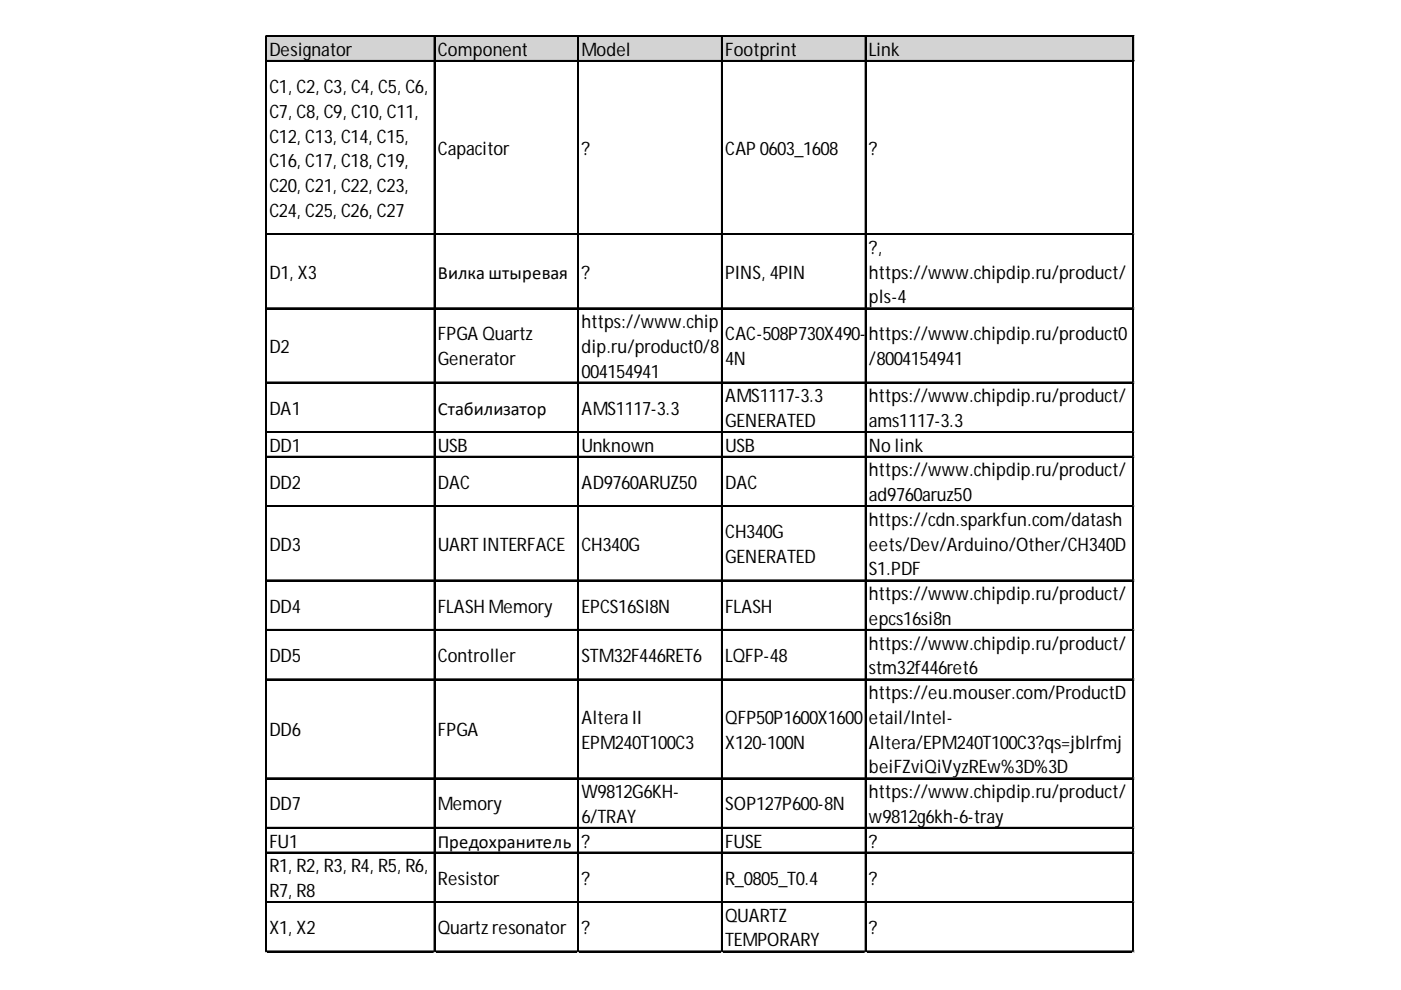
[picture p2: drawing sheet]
<svg xmlns="http://www.w3.org/2000/svg" width="297mm" height="210mm" viewBox="0 0 297 210" stroke-linecap="round" stroke-linejoin="round" font-family="sans-serif">
<defs><g id="words">
<g font-size="3.9">
<text x="57.1" y="11.9">Designator</text>
<text x="92.8" y="11.9">Component</text>
<text x="123.3" y="11.9">Model</text>
<text x="153.8" y="11.9">Footprint</text>
<text x="184.2" y="11.9">Link</text>
<text x="57.1" y="19.7">C1, C2, C3, C4, C5, C6,</text>
<text x="57.1" y="25">C7, C8, C9, C10, C11,</text>
<text x="57.1" y="30.2">C12, C13, C14, C15,</text>
<text x="57.1" y="35.5">C16, C17, C18, C19,</text>
<text x="92.8" y="32.8">Capacitor</text>
<text x="123.3" y="32.8">?</text>
<text x="153.8" y="32.8">CAP 0603_1608</text>
<text x="184.2" y="32.8">?</text>
<text x="57.1" y="40.7">C20, C21, C22, C23,</text>
<text x="57.1" y="46">C24, C25, C26, C27</text>
<text x="184.2" y="53.8">?,</text>
<text x="57.1" y="59.1">D1, X3</text>
<text x="92.8" y="59.1">Вилка штыревая</text>
<text x="123.3" y="59.1">?</text>
<text x="153.8" y="59.1">PINS, 4PIN</text>
<text x="184.2" y="59.1">https://www.chipdip.ru/product/</text>
<text x="184.2" y="64.3">pls-4</text>
<text x="123.3" y="69.6">https://www.chip</text>
<text x="57.1" y="74.8">D2</text>
<text x="92.8" y="72.2">FPGA Quartz</text>
<text x="92.8" y="77.4">Generator</text>
<text x="123.3" y="74.8">dip.ru/product0/8</text>
<text x="153.8" y="72.2">CAC-508P730X490-</text>
<text x="153.8" y="77.4">4N</text>
<text x="184.2" y="72.2">https://www.chipdip.ru/product0</text>
<text x="184.2" y="77.4">/8004154941</text>
<text x="123.3" y="80">004154941</text>
<text x="57.1" y="87.9">DA1</text>
<text x="92.8" y="87.9">Стабилизатор</text>
<text x="123.3" y="87.9">AMS1117-3.3</text>
<text x="153.8" y="85.3">AMS1117-3.3</text>
<text x="184.2" y="85.3">https://www.chipdip.ru/product/</text>
<text x="57.1" y="95.8">DD1</text>
<text x="92.8" y="95.8">USB</text>
<text x="123.3" y="95.8">Unknown</text>
<text x="153.8" y="90.5">GENERATED</text>
<text x="153.8" y="95.8">USB</text>
<text x="184.2" y="90.5">ams1117-3.3</text>
<text x="184.2" y="95.8">No link</text>
<text x="184.2" y="101">https://www.chipdip.ru/product/</text>
<text x="57.1" y="103.6">DD2</text>
<text x="92.8" y="103.6">DAC</text>
<text x="123.3" y="103.6">AD9760ARUZ50</text>
<text x="153.8" y="103.6">DAC</text>
<text x="184.2" y="106.3">ad9760aruz50</text>
<text x="184.2" y="111.5">https://cdn.sparkfun.com/datash</text>
<text x="57.1" y="116.8">DD3</text>
<text x="92.8" y="116.8">UART INTERFACE</text>
<text x="123.3" y="116.8">CH340G</text>
<text x="153.8" y="114.1">CH340G</text>
<text x="153.8" y="119.4">GENERATED</text>
<text x="184.2" y="116.8">eets/Dev/Arduino/Other/CH340D</text>
<text x="184.2" y="122">S1.PDF</text>
<text x="57.1" y="129.9">DD4</text>
<text x="92.8" y="129.9">FLASH Memory</text>
<text x="123.3" y="129.9">EPCS16SI8N</text>
<text x="153.8" y="129.9">FLASH</text>
<text x="184.2" y="127.2">https://www.chipdip.ru/product/</text>
<text x="184.2" y="132.5">epcs16si8n</text>
<text x="184.2" y="137.7">https://www.chipdip.ru/product/</text>
<text x="57.1" y="140.4">DD5</text>
<text x="92.8" y="140.4">Controller</text>
<text x="123.3" y="140.4">STM32F446RET6</text>
<text x="153.8" y="140.4">LQFP-48</text>
<text x="184.2" y="143">stm32f446ret6</text>
<text x="184.2" y="148.2">https://eu.mouser.com/ProductD</text>
<text x="123.3" y="153.5">Altera II</text>
<text x="153.8" y="153.5">QFP50P1600X1600</text>
<text x="184.2" y="153.5">etail/Intel-</text>
<text x="57.1" y="156.1">DD6</text>
<text x="92.8" y="156.1">FPGA</text>
<text x="123.3" y="158.7">EPM240T100C3</text>
<text x="153.8" y="158.7">X120-100N</text>
<text x="184.2" y="158.7">Altera/EPM240T100C3?qs=jblrfmj</text>
<text x="184.2" y="164">beiFZviQiVyzREw%3D%3D</text>
<text x="57.1" y="171.8">DD7</text>
<text x="92.8" y="171.8">Memory</text>
<text x="123.3" y="169.2">W9812G6KH-</text>
<text x="153.8" y="171.8">SOP127P600-8N</text>
<text x="184.2" y="169.2">https://www.chipdip.ru/product/</text>
<text x="57.1" y="179.7">FU1</text>
<text x="92.8" y="179.7">Предохранитель</text>
<text x="123.3" y="174.5">6/TRAY</text>
<text x="123.3" y="179.7">?</text>
<text x="153.8" y="179.7">FUSE</text>
<text x="184.2" y="174.5">w9812g6kh-6-tray</text>
<text x="184.2" y="179.7">?</text>
<text x="57.1" y="184.9">R1, R2, R3, R4, R5, R6,</text>
<text x="57.1" y="190.2">R7, R8</text>
<text x="92.8" y="187.6">Resistor</text>
<text x="123.3" y="187.6">?</text>
<text x="153.8" y="187.6">R_0805_T0.4</text>
<text x="184.2" y="187.6">?</text>
<text x="153.8" y="195.4">QUARTZ</text>
<text x="57.1" y="198.1">X1, X2</text>
<text x="92.8" y="198.1">Quartz resonator</text>
<text x="123.3" y="198.1">?</text>
<text x="153.8" y="200.7">TEMPORARY</text>
<text x="184.2" y="198.1">?</text>
</g>
</g></defs>
<path d="M56.6 7.8h183.9v5.3h-183.9z" fill="#d3d3d3"/>
<g fill="none" stroke="#000" stroke-width=".26">
<path d="M56.3 7.6v194.3M56.5 7.6v194.3M56.6 7.6h183.8M56.6 7.7h183.8M56.6 12.8h183.8M56.6 13h183.8M92.1 7.9v194M92.2 7.9v194M122.5 7.9v194M122.7 7.9v194M153 7.9v194M153.1 7.9v194"/>
<path d="M183.4 7.9v194M183.6 7.9v194M240.2 7.9v194M240.3 7.9v194M56.6 49.6h183.8M56.6 49.7h183.8M56.6 65.3h183.8M56.6 65.4h183.8M56.6 81h183.8M56.6 81.2h183.8M56.6 91.5h183.8M56.6 91.6h183.8"/>
<path d="M56.6 96.8h183.8M56.6 96.9h183.8M56.6 107.2h183.8M56.6 107.4h183.8M56.6 123h183.8M56.6 123.1h183.8M56.6 133.5h183.8M56.6 133.6h183.8M56.6 144h183.8M56.6 144.1h183.8M56.6 164.9h183.8M56.6 165.1h183.8"/>
<path d="M56.6 175.4h183.8M56.6 175.6h183.8M56.6 180.7h183.8M56.6 180.8h183.8M56.6 191.2h183.8M56.6 191.3h183.8M56.6 201.7h183.8M56.6 201.8h183.8"/>
</g>
<path d="M56.3 201.9h.1" fill="none" stroke="#d4d4d4" stroke-width=".26"/>
<path d="M56.3 201.9h.3z" fill="#d4d4d4"/>
<path d="M92.1 201.9h.1" fill="none" stroke="#d4d4d4" stroke-width=".26"/>
<path d="M92.1 201.9h.2z" fill="#d4d4d4"/>
<path d="M122.5 201.9h.1" fill="none" stroke="#d4d4d4" stroke-width=".26"/>
<path d="M122.5 201.9h.3z" fill="#d4d4d4"/>
<path d="M153 201.9h.1" fill="none" stroke="#d4d4d4" stroke-width=".26"/>
<path d="M153 201.9h.2z" fill="#d4d4d4"/>
<path d="M183.4 201.9h.1" fill="none" stroke="#d4d4d4" stroke-width=".26"/>
<path d="M183.4 201.9h.3z" fill="#d4d4d4"/>
<path d="M240.2 201.9h.1" fill="none" stroke="#d4d4d4" stroke-width=".26"/>
<path d="M240.2 201.9h.2z" fill="#d4d4d4"/>
<path d="M240.4 49.6h.1" fill="none" stroke="#d4d4d4" stroke-width=".26"/>
<path d="M240.4 49.6l.1 .2z" fill="#d4d4d4"/>
<path d="M240.4 65.3h.1" fill="none" stroke="#d4d4d4" stroke-width=".26"/>
<path d="M240.4 65.3l.1 .2z" fill="#d4d4d4"/>
<path d="M240.4 81h.1" fill="none" stroke="#d4d4d4" stroke-width=".26"/>
<path d="M240.4 81l.1 .3z" fill="#d4d4d4"/>
<path d="M240.4 91.5h.1" fill="none" stroke="#d4d4d4" stroke-width=".26"/>
<path d="M240.4 91.5l.1 .3z" fill="#d4d4d4"/>
<path d="M240.4 96.8h.1" fill="none" stroke="#d4d4d4" stroke-width=".26"/>
<path d="M240.4 96.8l.1 .2z" fill="#d4d4d4"/>
<path d="M240.4 107.2h.1" fill="none" stroke="#d4d4d4" stroke-width=".26"/>
<path d="M240.4 107.2l.1 .3z" fill="#d4d4d4"/>
<path d="M240.4 123h.1" fill="none" stroke="#d4d4d4" stroke-width=".26"/>
<path d="M240.4 123l.1 .2z" fill="#d4d4d4"/>
<path d="M240.4 133.5h.1" fill="none" stroke="#d4d4d4" stroke-width=".26"/>
<path d="M240.4 133.5l.1 .2z" fill="#d4d4d4"/>
<path d="M240.4 144h.1" fill="none" stroke="#d4d4d4" stroke-width=".26"/>
<path d="M240.4 144l.1 .2z" fill="#d4d4d4"/>
<path d="M240.4 164.9h.1" fill="none" stroke="#d4d4d4" stroke-width=".26"/>
<path d="M240.4 164.9l.1 .3z" fill="#d4d4d4"/>
<path d="M240.4 175.4h.1" fill="none" stroke="#d4d4d4" stroke-width=".26"/>
<path d="M240.4 175.4l.1 .3z" fill="#d4d4d4"/>
<path d="M240.4 180.7h.1" fill="none" stroke="#d4d4d4" stroke-width=".26"/>
<path d="M240.4 180.7l.1 .2z" fill="#d4d4d4"/>
<path d="M240.4 191.2h.1" fill="none" stroke="#d4d4d4" stroke-width=".26"/>
<path d="M240.4 191.2l.1 .2z" fill="#d4d4d4"/>
<path d="M240.4 201.7h.1" fill="none" stroke="#d4d4d4" stroke-width=".26"/>
<path d="M240.4 201.7l.1 .2z" fill="#d4d4d4"/>
<use href="#words"/>
</svg>
